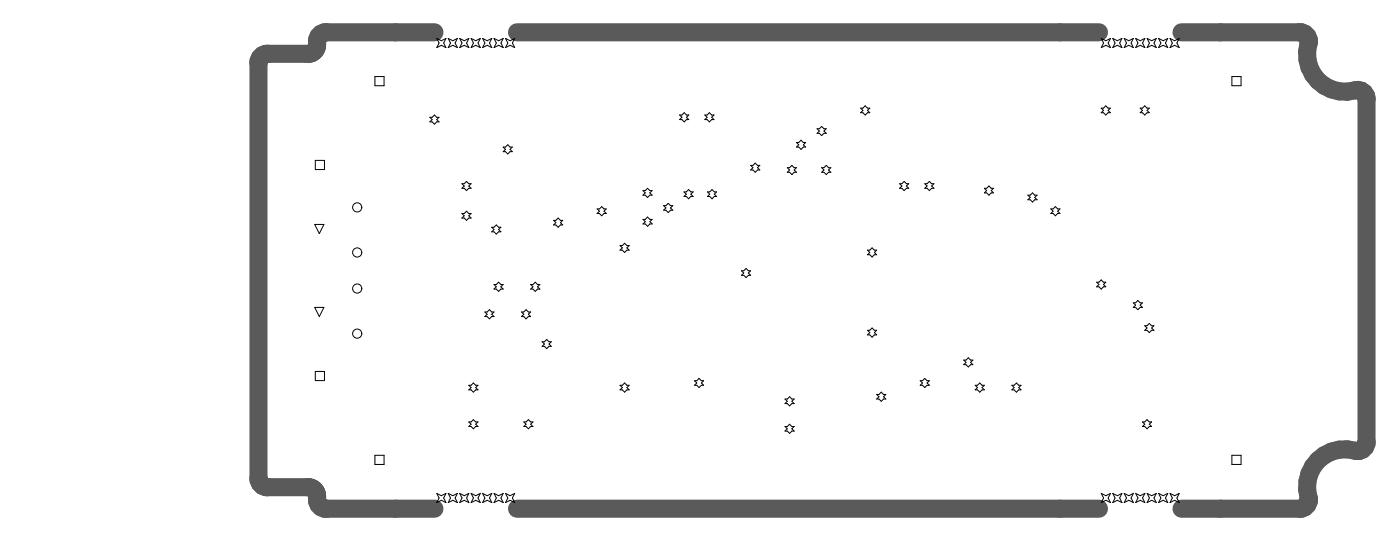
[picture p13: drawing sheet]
<svg xmlns="http://www.w3.org/2000/svg" width="258mm" height="100mm" viewBox="0 0 258 100" stroke-linecap="round" stroke-linejoin="round" font-family="sans-serif">
<path d="M80.1 6h-19.9a1.77 1.77 0 0 0-1.7 2.2 1.68 1.68 0 0 1-1.7 1.7h-7.5a1.66 1.66 0 0 0-1.6 1.7v76.5a1.66 1.66 0 0 0 1.6 1.6h7.5a1.8 1.8 0 0 1 1.7 2.3 1.66 1.66 0 0 0 1.7 1.7h19.9M95.4 6h107.3M217.9 6h21.8M239.7 6a1.66 1.66 0 0 1 1.7 1.6M241.4 7.9a7 7 0 0 0 8.7 8.7 1.66 1.66 0 0 1 2 1.7v63.1a1.66 1.66 0 0 1-2 1.6 7 7 0 0 0-8.7 8.8M241.4 7.6v.3M95.4 93.7h107.3M241.4 91.8a1.66 1.66 0 0 1-1.7 1.9h-21.8M241.4 91.8h.1" fill="none" stroke="#5a5a5a" stroke-width="3.3"/>
<g fill="none" stroke="#000" stroke-width=".18">
<path d="M69.2 14.1h1.6v1.7h-1.6zM80.6 7.1l.8 .4 .9-.4-.5 .8 .5 .9-.9-.5-.8 .5 .4-.9zM82.7 7.1l.8 .4 .9-.4-.5 .8 .5 .9-.9-.5-.8 .5 .4-.9zM84.8 7.1l.8 .4 .9-.4-.4 .8 .4 .9-.9-.5-.8 .5 .4-.9zM86.9 7.1l.9 .4 .8-.4-.4 .8 .4 .9-.8-.5-.9 .5 .4-.9zM89 7.1l.9 .4 .8-.4-.4 .8 .4 .9-.8-.5-.9 .5 .4-.9zM91.1 7.1l.9 .4 .8-.4-.4 .8 .4 .9-.8-.5-.9 .5 .5-.9zM93.2 7.1l.9 .4 .8-.4-.4 .8 .4 .9-.8-.5-.9 .5 .5-.9zM158.7 19.9h.5l.4-.4 .4 .4h.4l-.4 .4 .4 .5h-.4l-.4 .4-.4-.4h-.5l.5-.5zM203.1 19.9h.4l.5-.4 .4 .4h.4l-.4 .4 .4 .5h-.4l-.4 .4-.5-.4h-.4l.4-.5zM203.1 7.1l.9 .4 .8-.4-.4 .8 .4 .9-.8-.5-.9 .5 .5-.9zM205.3 7.1l.8 .4 .8-.4-.4 .8 .4 .9-.8-.5-.8 .5 .4-.9z"/>
<path d="M207.4 7.1l.8 .4 .9-.4-.5 .8 .5 .9-.9-.5-.8 .5 .4-.9zM209.5 7.1l.8 .4 .9-.4-.5 .8 .5 .9-.9-.5-.8 .5 .4-.9zM210.3 19.9h.4l.5-.4 .4 .4h.4l-.4 .4 .4 .5h-.4l-.4 .4-.5-.4h-.4l.4-.5zM211.6 7.1l.8 .4 .9-.4-.4 .8 .4 .9-.9-.5-.8 .5 .4-.9zM213.7 7.1l.8 .4 .9-.4-.4 .8 .4 .9-.9-.5-.8 .5 .4-.9zM215.8 7.1l.9 .4 .8-.4-.4 .8 .4 .9-.8-.5-.9 .5 .4-.9zM227.2 14.1h1.7v1.7h-1.7zM58.2 29.5h1.7v1.7h-1.7zM79.3 21.6h.4l.4-.4 .5 .4h.4l-.4 .4 .4 .5h-.4l-.5 .4-.4-.4h-.4l.4-.5zM85.2 39.3h.4l.4-.4 .5 .4h.4l-.4 .4 .4 .5h-.4l-.5 .4-.4-.4h-.4l.4-.5zM85.2 33.8h.4l.4-.4 .5 .4h.4l-.4 .5 .4 .4h-.4l-.5 .4-.4-.4h-.4l.4-.4zM92.8 27.1h.4l.5-.4 .4 .4h.4l-.4 .4 .4 .4h-.4l-.4 .5-.5-.5h-.4l.4-.4z"/>
<path d="M110.1 38.5h.5l.4-.4 .4 .4h.4l-.4 .4 .4 .4h-.4l-.4 .4-.4-.4h-.5l.5-.4zM118.6 35.1h.4l.4-.4 .5 .4h.4l-.4 .4 .4 .5h-.4l-.5 .4-.4-.4h-.4l.4-.5zM122.4 37.9h.4l.5-.4 .4 .4h.4l-.4 .4 .4 .4h-.4l-.4 .4-.5-.4h-.4l.4-.4zM125.4 21.2h.4l.4-.4 .4 .4h.4l-.4 .4 .4 .4h-.4l-.4 .5-.4-.5h-.4l.4-.4zM126.2 35.3h.4l.4-.4 .4 .4h.5l-.5 .5 .5 .4h-.5l-.4 .4-.4-.4h-.4l.4-.4zM130 21.2h.4l.4-.4 .5 .4h.4l-.4 .4 .4 .4h-.4l-.5 .5-.4-.5h-.4l.4-.4zM130.5 35.3h.4l.4-.4 .5 .4h.4l-.4 .5 .4 .4h-.4l-.5 .4-.4-.4h-.4l.4-.4zM138.5 30.5h.4l.4-.5 .4 .5h.4l-.4 .4 .4 .4h-.4l-.4 .4-.4-.4h-.4l.4-.4zM145.2 30.9h.4l.5-.4 .4 .4h.4l-.4 .4 .4 .4h-.4l-.4 .5-.5-.5h-.4l.4-.4zM146.9 26.2h.4l.5-.4 .4 .4h.4l-.4 .5 .4 .4h-.4l-.4 .4-.5-.4h-.4l.4-.4zM150.7 23.7h.4l.5-.4 .4 .4h.4l-.4 .4 .4 .5h-.4l-.4 .4-.5-.4h-.4l.4-.5zM151.6 30.9h.4l.4-.4 .4 .4h.4l-.4 .4 .4 .4h-.4l-.4 .5-.4-.5h-.4l.4-.4z"/>
<path d="M165.9 33.8h.5l.4-.4 .4 .4h.4l-.4 .5 .4 .4h-.4l-.4 .4-.4-.4h-.5l.5-.4zM170.6 33.8h.4l.4-.4 .4 .4h.5l-.5 .5 .5 .4h-.5l-.4 .4-.4-.4h-.4l.4-.4zM181.6 34.7h.4l.4-.4 .4 .4h.5l-.5 .4 .5 .4h-.5l-.4 .5-.4-.5h-.4l.4-.4zM189.6 36h.4l.4-.5 .5 .5h.4l-.4 .4 .4 .4h-.4l-.5 .4-.4-.4h-.4l.4-.4zM193.8 38.5h.4l.5-.4 .4 .4h.4l-.4 .4 .4 .4h-.4l-.4 .4-.5-.4h-.4l.4-.4zM58.1 56.6h1.6l-.8 1.7zM58.1 41.3h1.6l-.8 1.7zM89.4 57.5h.5l.4-.5 .4 .5h.4l-.4 .4 .4 .4h-.4l-.4 .4-.4-.4h-.5l.5-.4zM90.7 41.9h.4l.4-.5 .5 .5h.4l-.4 .4 .4 .4h-.4l-.5 .4-.4-.4h-.4l.4-.4zM91.1 52.4h.4l.5-.4 .4 .4h.4l-.4 .4 .4 .4h-.4l-.4 .5-.5-.5h-.4l.4-.4zM96.2 57.5h.4l.4-.5 .5 .5h.4l-.4 .4 .4 .4h-.4l-.5 .4-.4-.4h-.4l.4-.4zM97.9 52.4h.4l.4-.4 .5 .4h.4l-.4 .4 .4 .4h-.4l-.5 .5-.4-.5h-.4l.4-.4z"/>
<path d="M102.1 40.6h.4l.5-.4 .4 .4h.4l-.4 .4 .4 .4h-.4l-.4 .5-.5-.5h-.4l.4-.4zM114.4 45.2h.4l.4-.4 .4 .4h.5l-.5 .5 .5 .4h-.5l-.4 .4-.4-.4h-.4l.4-.4zM118.6 40.4h.4l.4-.4 .5 .4h.4l-.4 .4 .4 .5h-.4l-.5 .4-.4-.4h-.4l.4-.5zM136.8 49.9h.4l.4-.4 .4 .4h.5l-.5 .4 .5 .4h-.5l-.4 .4-.4-.4h-.4l.4-.4zM160 46.1h.4l.5-.4 .4 .4h.4l-.4 .4 .4 .4h-.4l-.4 .4-.5-.4h-.4l.4-.4zM202.3 52h.4l.4-.4 .4 .4h.5l-.5 .4 .5 .4h-.5l-.4 .4-.4-.4h-.4l.4-.4zM209 55.8h.5l.4-.4 .4 .4h.4l-.4 .4 .4 .4h-.4l-.4 .4-.4-.4h-.5l.5-.4zM211.2 60h.4l.4-.4 .4 .4h.4l-.4 .4 .4 .4h-.4l-.4 .5-.4-.5h-.4l.4-.4zM58.2 68.4h1.7v1.7h-1.7zM86.5 77.7h.4l.4-.4 .4 .4h.5l-.5 .4 .5 .5h-.5l-.4 .4-.4-.4h-.4l.4-.5zM86.5 71h.4l.4-.5 .4 .5h.5l-.5 .4 .5 .4h-.5l-.4 .4-.4-.4h-.4l.4-.4zM96.6 77.7h.4l.5-.4 .4 .4h.4l-.4 .4 .4 .5h-.4l-.4 .4-.5-.4h-.4l.4-.5z"/>
<path d="M100 63h.4l.4-.5 .5 .5h.4l-.4 .4 .4 .4h-.4l-.5 .4-.4-.4h-.4l.4-.4zM114.4 71h.4l.4-.5 .4 .5h.5l-.5 .4 .5 .4h-.5l-.4 .4-.4-.4h-.4l.4-.4zM128.1 70.1h.4l.4-.4 .5 .4h.4l-.4 .4 .4 .5h-.4l-.5 .4-.4-.4h-.4l.4-.5zM144.8 78.6h.4l.4-.5 .5 .5h.4l-.4 .4 .4 .4h-.4l-.5 .4-.4-.4h-.4l.4-.4zM144.8 73.5h.4l.4-.4 .5 .4h.4l-.4 .4 .4 .4h-.4l-.5 .5-.4-.5h-.4l.4-.4zM160 60.8h.4l.5-.4 .4 .4h.4l-.4 .5 .4 .4h-.4l-.4 .4-.5-.4h-.4l.4-.4zM161.7 72.7h.4l.4-.5 .5 .5h.4l-.4 .4 .4 .4h-.4l-.5 .4-.4-.4h-.4l.4-.4zM169.7 70.1h.5l.4-.4 .4 .4h.4l-.4 .4 .4 .5h-.4l-.4 .4-.4-.4h-.5l.5-.5zM177.8 66.3h.4l.4-.4 .4 .4h.5l-.5 .4 .5 .5h-.5l-.4 .4-.4-.4h-.4l.4-.5zM179.9 71h.4l.4-.5 .4 .5h.5l-.5 .4 .5 .4h-.5l-.4 .4-.4-.4h-.4l.4-.4zM186.6 71h.5l.4-.5 .4 .5h.4l-.4 .4 .4 .4h-.4l-.4 .4-.4-.4h-.5l.5-.4zM210.7 77.7h.5l.4-.4 .4 .4h.4l-.4 .4 .4 .5h-.4l-.4 .4-.4-.4h-.5l.5-.5z"/>
<path d="M69.2 83.9h1.6v1.7h-1.6zM80.6 90.9l.8 .4 .9-.4-.5 .8 .5 .9-.9-.4-.8 .4 .4-.9zM82.7 90.9l.8 .4 .9-.4-.5 .8 .5 .9-.9-.4-.8 .4 .4-.9zM84.8 90.9l.8 .4 .9-.4-.4 .8 .4 .9-.9-.4-.8 .4 .4-.9zM86.9 90.9l.9 .4 .8-.4-.4 .8 .4 .9-.8-.4-.9 .4 .4-.9zM89 90.9l.9 .4 .8-.4-.4 .8 .4 .9-.8-.4-.9 .4 .4-.9zM91.1 90.9l.9 .4 .8-.4-.4 .8 .4 .9-.8-.4-.9 .4 .5-.9zM93.2 90.9l.9 .4 .8-.4-.4 .8 .4 .9-.8-.4-.9 .4 .5-.9zM203.1 90.9l.9 .4 .8-.4-.4 .8 .4 .9-.8-.4-.9 .4 .5-.9zM205.3 90.9l.8 .4 .8-.4-.4 .8 .4 .9-.8-.4-.8 .4 .4-.9zM207.4 90.9l.8 .4 .9-.4-.5 .8 .5 .9-.9-.4-.8 .4 .4-.9zM209.5 90.9l.8 .4 .9-.4-.5 .8 .5 .9-.9-.4-.8 .4 .4-.9z"/>
<path d="M211.6 90.9l.8 .4 .9-.4-.4 .8 .4 .9-.9-.4-.8 .4 .4-.9zM213.7 90.9l.8 .4 .9-.4-.4 .8 .4 .9-.9-.4-.8 .4 .4-.9zM215.8 90.9l.9 .4 .8-.4-.4 .8 .4 .9-.8-.4-.9 .4 .4-.9zM227.2 83.9h1.7v1.7h-1.7z"/>
<circle cx="65.9" cy="38.2" r=".84"/>
<circle cx="65.9" cy="53.1" r=".84"/>
<circle cx="65.9" cy="46.5" r=".84"/>
<circle cx="65.9" cy="61.5" r=".84"/>
</g>
</svg>
